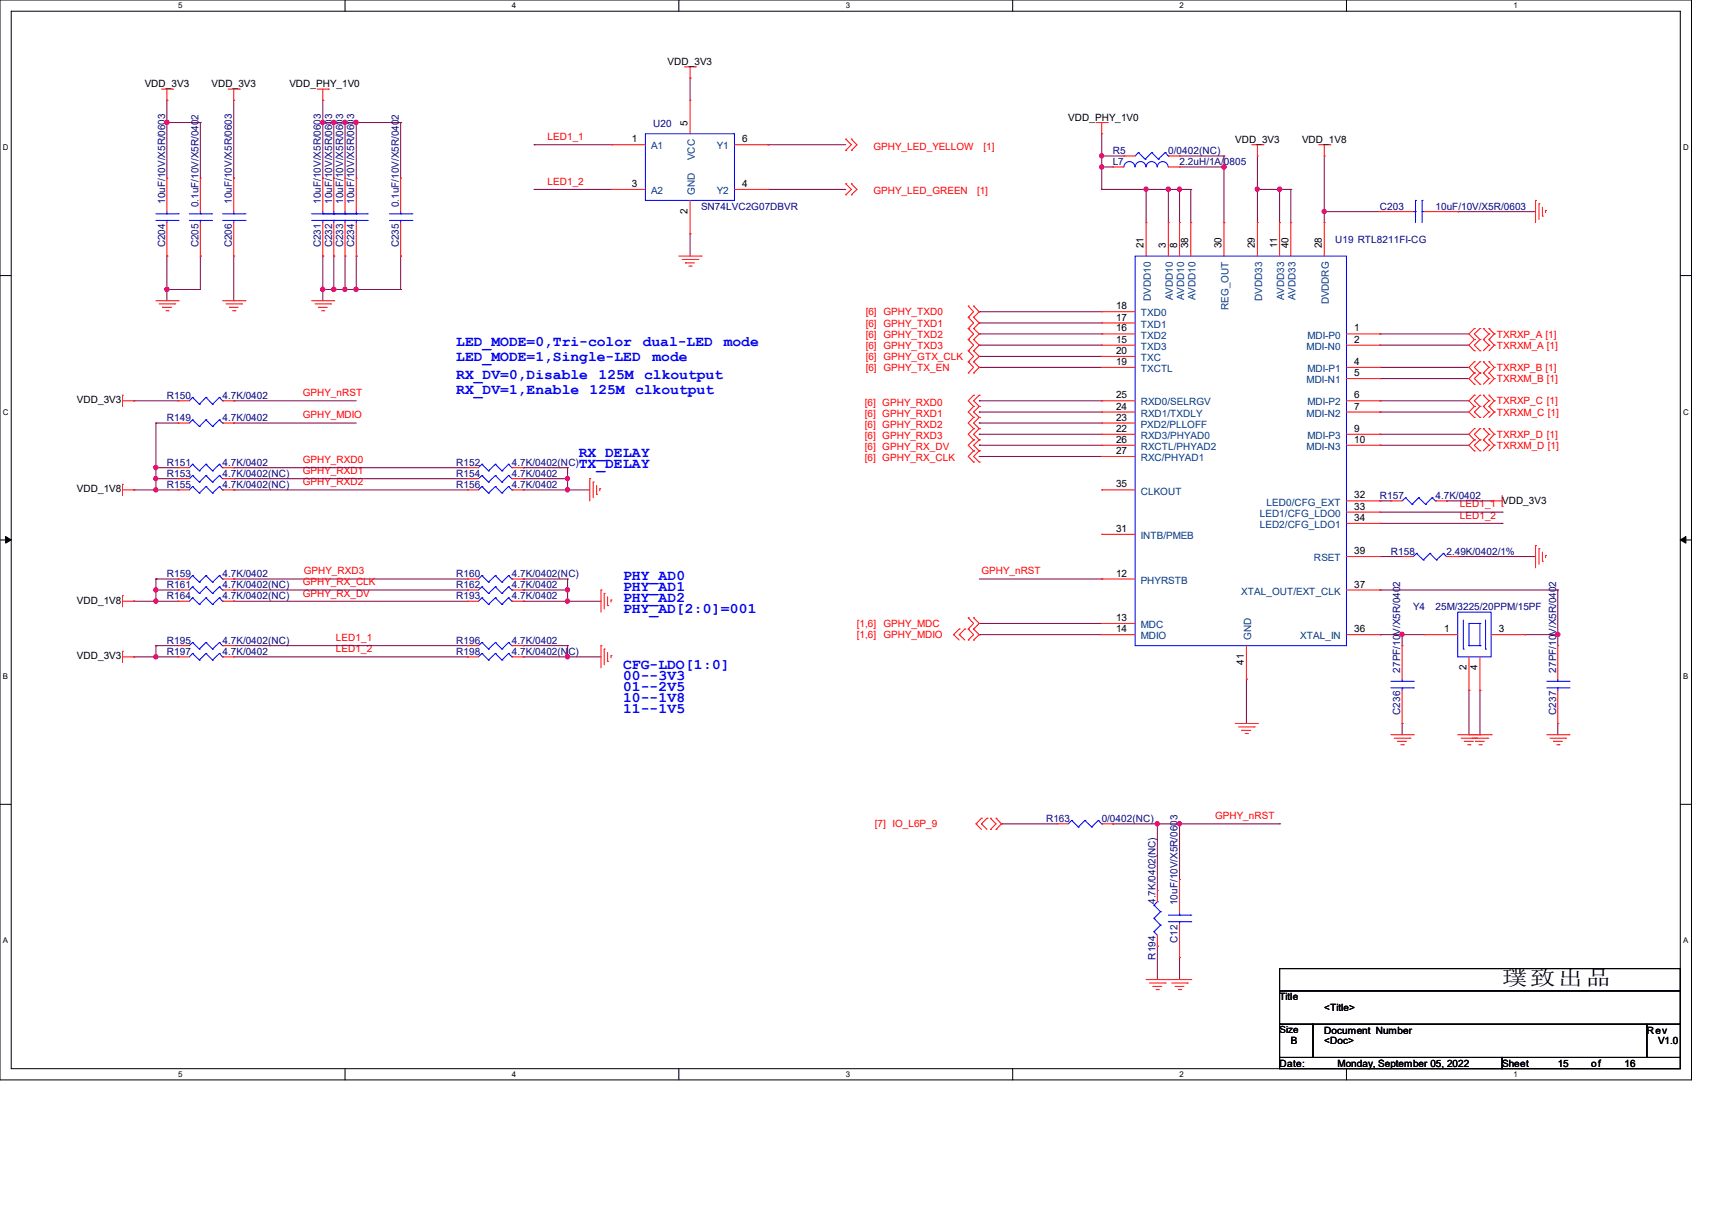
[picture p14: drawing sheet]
<svg xmlns="http://www.w3.org/2000/svg" width="297mm" height="210mm" viewBox="0 0 297 210" stroke-linecap="round" stroke-linejoin="round" font-family="sans-serif">
<defs><g id="words">
<text font-size="3.6" x="260.6" y="170.9">璞致出品</text>
<g font-size="2.5" fill="#00f">
<text x="79.2" y="60">LED_MODE=0,Tri-color</text>
<text x="111.5" y="60">dual-LED</text>
<text x="125.5" y="60">mode</text>
<text x="79.2" y="65.8">RX_DV=0,Disable</text>
<text x="79.2" y="62.5">LED_MODE=1,Single-LED</text>
<text x="103.9" y="65.8">125M clkoutput</text>
<text x="113.2" y="62.5">mode</text>
<text x="79.2" y="68.3">RX_DV=1,Enable</text>
<text x="102.3" y="68.3">125M clkoutput</text>
<text x="100.4" y="79.3">RX_DELAY</text>
<text x="100.4" y="81.2">TX_DELAY</text>
<text x="108.1" y="100.5">PHY_AD0</text>
<text x="108.1" y="106.3">PHY_AD[2:0]=001</text>
<text x="108.1" y="104.4">PHY_AD2</text>
<text x="108.1" y="102.5">PHY_AD1</text>
<text x="108.1" y="117.9">00--3V3</text>
<text x="108.1" y="119.8">01--2V5</text>
<text x="108.1" y="116">CFG-LDO[1:0]</text>
<text x="108.1" y="123.7">11--1V5</text>
<text x="108.1" y="121.8">10--1V8</text>
</g>
<g font-size="1.7">
<text x="115.8" y="11.3">VDD_3V3</text>
<text x="25.1" y="15.2">VDD_3V3</text>
<text x="36.7" y="15.2">VDD_3V3</text>
<text x="50.2" y="15.2">VDD_PHY_1V0</text>
<text x="119.3" y="21.8" transform="rotate(-90 119.3 21.8)">5</text>
<text x="185.3" y="20.9">VDD_PHY_1V0</text>
<text x="109.6" y="24.7">1</text>
<text x="128.8" y="24.7">6</text>
<text x="214.3" y="24.8">VDD_3V3</text>
<text x="225.9" y="24.8">VDD_1V8</text>
<text x="109.6" y="32.4">3</text>
<text x="128.8" y="32.4">4</text>
<text x="119.3" y="37.1" transform="rotate(-90 119.3 37.1)">2</text>
<text x="198.4" y="43.1" transform="rotate(-90 198.4 43.1)">21</text>
<text x="202.3" y="43.1" transform="rotate(-90 202.3 43.1)">3</text>
<text x="204.2" y="43.1" transform="rotate(-90 204.2 43.1)">8</text>
<text x="206.2" y="43.1" transform="rotate(-90 206.2 43.1)">38</text>
<text x="211.9" y="43.1" transform="rotate(-90 211.9 43.1)">30</text>
<text x="217.7" y="43.1" transform="rotate(-90 217.7 43.1)">29</text>
<text x="221.6" y="43.1" transform="rotate(-90 221.6 43.1)">11</text>
<text x="223.5" y="43.1" transform="rotate(-90 223.5 43.1)">40</text>
<text x="229.3" y="43.1" transform="rotate(-90 229.3 43.1)">28</text>
<text x="193.6" y="53.6">18</text>
<text x="193.6" y="55.6">17</text>
<text x="193.6" y="57.5">16</text>
<text x="193.6" y="59.4">15</text>
<text x="234.9" y="57.5">1</text>
<text x="234.9" y="59.4">2</text>
<text x="193.6" y="63.3">19</text>
<text x="193.6" y="61.4">20</text>
<text x="234.9" y="63.3">4</text>
<text x="234.9" y="65.2">5</text>
<text x="13.3" y="70">VDD_3V3</text>
<text x="193.6" y="69.1">25</text>
<text x="193.6" y="71">24</text>
<text x="234.9" y="69.1">6</text>
<text x="234.9" y="71">7</text>
<text x="193.6" y="72.9">23</text>
<text x="193.6" y="74.9">22</text>
<text x="193.6" y="76.8">26</text>
<text x="234.9" y="74.9">9</text>
<text x="234.9" y="76.8">10</text>
<text x="193.6" y="78.7">27</text>
<text x="13.3" y="85.4">VDD_1V8</text>
<text x="193.6" y="84.5">35</text>
<text x="234.9" y="86.4">32</text>
<text x="234.9" y="88.4">33</text>
<text x="260.6" y="87.3">VDD_3V3</text>
<text x="193.6" y="92.2">31</text>
<text x="234.9" y="90.3">34</text>
<text x="193.6" y="100">12</text>
<text x="234.9" y="101.9">37</text>
<text x="234.9" y="96.1">39</text>
<text x="13.3" y="104.7">VDD_1V8</text>
<text x="193.6" y="107.7">13</text>
<text x="193.6" y="109.6">14</text>
<text x="234.9" y="109.6">36</text>
<text x="250.6" y="109.6">1</text>
<text x="260" y="109.6">3</text>
<text x="13.3" y="114.3">VDD_3V3</text>
<text x="215.8" y="115.3" transform="rotate(-90 215.8 115.3)">41</text>
<text x="254.4" y="116.2" transform="rotate(-90 254.4 116.2)">2</text>
<text x="256.3" y="116.2" transform="rotate(-90 256.3 116.2)">4</text>
<text x="222" y="173.4">Title</text>
<text x="222" y="179.2">Size</text>
<text x="229.7" y="175.3">&lt;Title&gt;</text>
<text x="229.7" y="179.2">Document Number</text>
<text x="285.7" y="179.2">Rev</text>
<text x="222" y="185">Date:</text>
<text x="223.9" y="181.1">B</text>
<text x="229.7" y="181.1">&lt;Doc&gt;</text>
<text x="232.1" y="185">Monday, September 05, 2022</text>
<text x="260.6" y="185">Sheet</text>
<text x="270.2" y="185">15</text>
<text x="276.1" y="185">of</text>
<text x="281.8" y="185">16</text>
<text x="287.7" y="181.1">V1.0</text>
</g>
<g font-size="1.7" fill="#000080">
<text x="113.3" y="22.1">U20</text>
<text x="193" y="28.7">L7</text>
<text x="193" y="26.7">R5</text>
<text x="202.7" y="26.7">0/0402(NC)</text>
<text x="204.6" y="28.7">2.2uH/1A/0805</text>
<text x="28.7" y="35.4" transform="rotate(-90 28.7 35.4)">10uF/10V/X5R/0603</text>
<text x="34.5" y="35.9" transform="rotate(-90 34.5 35.9)">0.1uF/10V/X5R/0402</text>
<text x="40.2" y="35.4" transform="rotate(-90 40.2 35.4)">10uF/10V/X5R/0603</text>
<text x="55.7" y="35.4" transform="rotate(-90 55.7 35.4)">10uF/10V/X5R/0603</text>
<text x="57.6" y="35.4" transform="rotate(-90 57.6 35.4)">10uF/10V/X5R/0603</text>
<text x="59.5" y="35.4" transform="rotate(-90 59.5 35.4)">10uF/10V/X5R/0603</text>
<text x="61.5" y="35.4" transform="rotate(-90 61.5 35.4)">10uF/10V/X5R/0603</text>
<text x="69.2" y="35.9" transform="rotate(-90 69.2 35.9)">0.1uF/10V/X5R/0402</text>
<text x="121.6" y="36.4">SN74LVC2G07DBVR</text>
<text x="239.4" y="36.4">C203</text>
<text x="249" y="36.4">10uF/10V/X5R/0603</text>
<text x="28.7" y="42.9" transform="rotate(-90 28.7 42.9)">C204</text>
<text x="34.5" y="42.9" transform="rotate(-90 34.5 42.9)">C205</text>
<text x="40.2" y="42.9" transform="rotate(-90 40.2 42.9)">C206</text>
<text x="55.7" y="42.9" transform="rotate(-90 55.7 42.9)">C231</text>
<text x="57.6" y="42.9" transform="rotate(-90 57.6 42.9)">C232</text>
<text x="59.5" y="42.9" transform="rotate(-90 59.5 42.9)">C233</text>
<text x="61.5" y="42.9" transform="rotate(-90 61.5 42.9)">C234</text>
<text x="69.2" y="42.9" transform="rotate(-90 69.2 42.9)">C235</text>
<text x="231.6" y="42.2">U19 RTL8211FI-CG</text>
<text x="29" y="69.2">R150</text>
<text x="38.6" y="69.2">4.7K/0402</text>
<text x="29" y="73.1">R149</text>
<text x="38.6" y="73.1">4.7K/0402</text>
<text x="29" y="80.8">R151</text>
<text x="29" y="82.7">R153</text>
<text x="38.6" y="80.8">4.7K/0402</text>
<text x="38.6" y="82.7">4.7K/0402(NC)</text>
<text x="79.2" y="82.7">R154</text>
<text x="79.2" y="80.8">R152</text>
<text x="88.8" y="82.7">4.7K/0402</text>
<text x="88.8" y="80.8">4.7K/0402(NC)</text>
<text x="29" y="84.6">R155</text>
<text x="38.6" y="84.6">4.7K/0402(NC)</text>
<text x="79.2" y="84.6">R156</text>
<text x="88.8" y="84.6">4.7K/0402</text>
<text x="239.4" y="86.6">R157</text>
<text x="249" y="86.6">4.7K/0402</text>
<text x="29" y="100.1">R159</text>
<text x="38.6" y="100.1">4.7K/0402</text>
<text x="79.2" y="100.1">R160</text>
<text x="88.8" y="100.1">4.7K/0402(NC)</text>
<text x="241.3" y="96.2">R158</text>
<text x="250.9" y="96.2">2.49K/0402/1%</text>
<text x="29" y="102">R161</text>
<text x="29" y="103.9">R164</text>
<text x="38.6" y="102">4.7K/0402(NC)</text>
<text x="38.6" y="103.9">4.7K/0402(NC)</text>
<text x="79.2" y="103.9">R193</text>
<text x="79.2" y="102">R162</text>
<text x="88.8" y="103.9">4.7K/0402</text>
<text x="88.8" y="102">4.7K/0402</text>
<text x="245.2" y="105.9">Y4</text>
<text x="249" y="105.9">25M/3225/20PPM/15PF</text>
<text x="29" y="111.7">R195</text>
<text x="29" y="113.6">R197</text>
<text x="38.6" y="111.7">4.7K/0402(NC)</text>
<text x="38.6" y="113.6">4.7K/0402</text>
<text x="79.2" y="111.7">R196</text>
<text x="79.2" y="113.6">R198</text>
<text x="88.8" y="111.7">4.7K/0402</text>
<text x="88.8" y="113.6">4.7K/0402(NC)</text>
<text x="242.9" y="116.6" transform="rotate(-90 242.9 116.6)">27PF/10V/X5R/0402</text>
<text x="270" y="116.6" transform="rotate(-90 270 116.6)">27PF/10V/X5R/0402</text>
<text x="242.9" y="123.9" transform="rotate(-90 242.9 123.9)">C236</text>
<text x="270" y="123.9" transform="rotate(-90 270 123.9)">C237</text>
<text x="181.5" y="142.5">R163</text>
<text x="191.1" y="142.5">0/0402(NC)</text>
<text x="200.4" y="156.8" transform="rotate(-90 200.4 156.8)">4.7K/0402(NC)</text>
<text x="204.3" y="157" transform="rotate(-90 204.3 157)">10uF/10V/X5R/0603</text>
<text x="200.4" y="166.4" transform="rotate(-90 200.4 166.4)">R194</text>
<text x="204.3" y="163.5" transform="rotate(-90 204.3 163.5)">C12</text>
</g>
<g font-size="1.7" fill="#f00">
<text x="95" y="24.3">LED1_1</text>
<text x="151.6" y="25.9">GPHY_LED_YELLOW</text>
<text x="170.6" y="25.9">[1]</text>
<text x="95" y="32">LED1_2</text>
<text x="151.6" y="33.7">GPHY_LED_GREEN</text>
<text x="169.5" y="33.7">[1]</text>
<text x="150.2" y="54.7">[6] GPHY_TXD0</text>
<text x="150.2" y="56.6">[6] GPHY_TXD1</text>
<text x="150.2" y="58.6">[6] GPHY_TXD2</text>
<text x="259.7" y="58.6">TXRXP_A [1]</text>
<text x="150.2" y="62.4">[6] GPHY_GTX_CLK</text>
<text x="150.2" y="60.5">[6] GPHY_TXD3</text>
<text x="150.2" y="64.3">[6] GPHY_TX_EN</text>
<text x="259.7" y="60.5">TXRXM_A [1]</text>
<text x="259.7" y="64.3">TXRXP_B [1]</text>
<text x="52.5" y="68.7">GPHY_nRST</text>
<text x="150" y="70.4">[6] GPHY_RXD0</text>
<text x="259.7" y="66.3">TXRXM_B [1]</text>
<text x="259.7" y="70.1">TXRXP_C [1]</text>
<text x="52.5" y="72.6">GPHY_MDIO</text>
<text x="150" y="74.2">[6] GPHY_RXD2</text>
<text x="150" y="72.3">[6] GPHY_RXD1</text>
<text x="150" y="76.2">[6] GPHY_RXD3</text>
<text x="259.7" y="77.9">TXRXM_D [1]</text>
<text x="259.7" y="72.1">TXRXM_C [1]</text>
<text x="259.7" y="75.9">TXRXP_D [1]</text>
<text x="52.5" y="82.2">GPHY_RXD1</text>
<text x="52.5" y="80.3">GPHY_RXD0</text>
<text x="150" y="80">[6] GPHY_RX_CLK</text>
<text x="150" y="78.1">[6] GPHY_RX_DV</text>
<text x="52.5" y="84.2">GPHY_RXD2</text>
<text x="253.3" y="90">LED1_2</text>
<text x="253.3" y="88">LED1_1</text>
<text x="52.5" y="101.5">GPHY_RX_CLK</text>
<text x="52.7" y="99.6">GPHY_RXD3</text>
<text x="170.3" y="99.6">GPHY_nRST</text>
<text x="52.5" y="103.5">GPHY_RX_DV</text>
<text x="58.3" y="113.1">LED1_2</text>
<text x="58.3" y="111.2">LED1_1</text>
<text x="148.7" y="108.8">[1,6]</text>
<text x="148.7" y="110.7">[1,6]</text>
<text x="153.3" y="108.8">GPHY_MDC</text>
<text x="153.3" y="110.7">GPHY_MDIO</text>
<text x="151.8" y="143.5">[7] IO_L6P_9</text>
<text x="210.8" y="142.1">GPHY_nRST</text>
</g>
<g font-size="1.7" fill="#004080">
<text x="112.9" y="25.9">A1</text>
<text x="120.5" y="27.8" transform="rotate(-90 120.5 27.8)">VCC</text>
<text x="124.4" y="25.9">Y1</text>
<text x="112.9" y="33.7">A2</text>
<text x="120.5" y="33.8" transform="rotate(-90 120.5 33.8)">GND</text>
<text x="124.4" y="33.7">Y2</text>
<text x="199.6" y="52.2" transform="rotate(-90 199.6 52.2)">DVDD10</text>
<text x="203.5" y="52.1" transform="rotate(-90 203.5 52.1)">AVDD10</text>
<text x="205.4" y="52.1" transform="rotate(-90 205.4 52.1)">AVDD10</text>
<text x="207.4" y="52.1" transform="rotate(-90 207.4 52.1)">AVDD10</text>
<text x="213.1" y="53.7" transform="rotate(-90 213.1 53.7)">REG_OUT</text>
<text x="218.9" y="52.2" transform="rotate(-90 218.9 52.2)">DVDD33</text>
<text x="222.8" y="52.1" transform="rotate(-90 222.8 52.1)">AVDD33</text>
<text x="224.7" y="52.1" transform="rotate(-90 224.7 52.1)">AVDD33</text>
<text x="230.5" y="52.8" transform="rotate(-90 230.5 52.8)">DVDDRG</text>
<text x="197.9" y="54.9">TXD0</text>
<text x="197.9" y="56.8">TXD1</text>
<text x="197.9" y="58.7">TXD2</text>
<text x="226.8" y="58.7">MDI-P0</text>
<text x="197.9" y="60.7">TXD3</text>
<text x="197.9" y="64.5">TXCTL</text>
<text x="197.9" y="62.6">TXC</text>
<text x="226.7" y="60.7">MDI-N0</text>
<text x="226.8" y="64.5">MDI-P1</text>
<text x="197.9" y="70.3">RXD0/SELRGV</text>
<text x="226.7" y="66.5">MDI-N1</text>
<text x="226.8" y="70.3">MDI-P2</text>
<text x="197.9" y="72.3">RXD1/TXDLY</text>
<text x="197.9" y="74.2">PXD2/PLLOFF</text>
<text x="197.9" y="76.1">RXD3/PHYAD0</text>
<text x="226.7" y="72.3">MDI-N2</text>
<text x="226.8" y="76.1">MDI-P3</text>
<text x="197.9" y="78">RXCTL/PHYAD2</text>
<text x="197.9" y="80">RXC/PHYAD1</text>
<text x="226.7" y="78">MDI-N3</text>
<text x="197.9" y="85.8">CLKOUT</text>
<text x="218.6" y="89.6">LED1/CFG_LDO0</text>
<text x="219.7" y="87.7">LED0/CFG_EXT</text>
<text x="197.9" y="93.5">INTB/PMEB</text>
<text x="218.6" y="91.6">LED2/CFG_LDO1</text>
<text x="197.9" y="101.2">PHYRSTB</text>
<text x="228" y="97.3">RSET</text>
<text x="215.3" y="103.1">XTAL_OUT/EXT_CLK</text>
<text x="197.9" y="110.9">MDIO</text>
<text x="197.9" y="108.9">MDC</text>
<text x="217" y="111" transform="rotate(-90 217 111)">GND</text>
<text x="225.6" y="110.9">XTAL_IN</text>
</g>
<g font-size="1.4">
<text x="30.9" y="1.4">5</text>
<text x="88.8" y="1.4">4</text>
<text x="146.7" y="1.4">3</text>
<text x="204.6" y="1.4">2</text>
<text x="262.6" y="1.4">1</text>
<text x=".5" y="26.1">D</text>
<text x="292" y="26.1">D</text>
<text x=".5" y="71.9">C</text>
<text x="292" y="71.9">C</text>
<text x=".5" y="117.8">B</text>
<text x="292" y="117.8">B</text>
<text x=".5" y="163.6">A</text>
<text x="292" y="163.6">A</text>
<text x="30.9" y="186.8">5</text>
<text x="88.8" y="186.8">4</text>
<text x="146.7" y="186.8">3</text>
<text x="204.6" y="186.8">2</text>
<text x="262.6" y="186.8">1</text>
</g>
</g></defs>
<path d="M0 0h293.5v187.3h-293.5zM1.9 1.9h289.6v183.4h-289.6z" fill="none" stroke="#000" stroke-width=".17"/>
<g fill="#fff">
<path d="M30.9 .2h.8v1.5h-.8z"/>
<path d="M30.9 185.5h.8v1.6h-.8z"/>
</g>
<path d="M59.9 0v1.9M59.9 185.3v2" fill="none" stroke="#000" stroke-width=".17"/>
<g fill="#fff">
<path d="M88.8 .2h.8v1.5h-.8z"/>
<path d="M88.8 185.5h.8v1.6h-.8z"/>
</g>
<path d="M117.8 0v1.9M117.8 185.3v2" fill="none" stroke="#000" stroke-width=".17"/>
<g fill="#fff">
<path d="M146.7 .2h.8v1.5h-.8z"/>
<path d="M146.7 185.5h.8v1.6h-.8z"/>
</g>
<path d="M175.7 0v1.9M175.7 185.3v2" fill="none" stroke="#000" stroke-width=".17"/>
<g fill="#fff">
<path d="M204.6 .2h.8v1.5h-.8z"/>
<path d="M204.6 185.5h.8v1.6h-.8z"/>
</g>
<path d="M233.6 0v1.9M233.6 185.3v2" fill="none" stroke="#000" stroke-width=".17"/>
<g fill="#fff">
<path d="M262.6 .2h.7v1.5h-.7z"/>
<path d="M262.6 185.5h.7v1.6h-.7z"/>
<path d="M.5 24.8h1v1.6h-1z"/>
<path d="M292 24.8h1v1.6h-1z"/>
<path d="M.5 70.7h1v1.5h-1z"/>
<path d="M292 70.7h1v1.5h-1z"/>
</g>
<path d="M0 47.8h1.9M291.5 47.8h2" fill="none" stroke="#000" stroke-width=".17"/>
<g fill="#fff">
<path d="M.5 116.5h.9v1.6h-.9z"/>
<path d="M292 116.5h.9v1.6h-.9z"/>
</g>
<path d="M0 93.6h1.9M291.5 93.6h2" fill="none" stroke="#000" stroke-width=".17"/>
<path d="M1 93l.9 .6-.9 .6zM291.5 93.6l1-.6v1.2z" fill="#000" stroke="#000" stroke-width=".17"/>
<g fill="#fff">
<path d="M.5 162.4h.9v1.5h-.9z"/>
<path d="M292 162.4h.9v1.5h-.9z"/>
</g>
<path d="M0 139.5h1.9M291.5 139.5h2M222 168h69.5v3.8h-69.5zM222 171.8h69.5v5.8h-69.5zM222 177.6h5.8v5.8h-5.8zM227.8 177.6h57.9v5.8h-57.9zM285.7 177.6h5.8v5.8h-5.8zM222 183.4h38.6v1.9h-38.6zM260.6 183.4h30.9v1.9h-30.9z" fill="none" stroke="#000" stroke-width=".17"/>
<g fill="none" stroke="#800040" stroke-width=".17">
<path d="M29 17.4h.1M29 17.4v13.5M40.6 17.4v13.5M56 17.4h.1M56 17.4v13.5M119.7 13.5h.1M119.7 13.5v3.9M29 21.3h.1M29 21.3h5.8M34.8 21.3h.1M34.8 21.3v9.6M40.6 30.9h.1"/>
<path d="M56 21.3h.1M56 21.3h13.5M57.9 21.3h.1M57.9 21.3v9.6M59.9 21.3h.1M59.9 21.3v9.6M61.8 21.3h.1M61.8 21.3v9.6M69.5 21.3h.1M69.5 21.3v9.6M92.7 32.9h.1M92.7 25.1h.1"/>
<path d="M92.7 32.9h13.5M92.7 25.1h13.5M133.2 25.1h.1M133.2 32.9h.1M133.2 32.9h13.5M133.2 25.1h13.5M191.1 27.1h.1M191.1 32.9h.1M191.1 29h.1M191.1 32.9h15.5M191.1 23.2v9.7M191.1 27.1h3.9"/>
<path d="M191.1 29h1.9M198.8 32.9h.1M198.8 32.9v5.7M202.7 32.9h.1M202.7 32.9v5.7M204.6 32.9h.1M204.6 32.9v5.7M204.6 27.1h7.7M204.6 29h7.7M206.6 32.9h.1M206.6 32.9v5.7M212.3 38.6h.1"/>
<path d="M212.3 29h.1M212.3 27.1h.1M212.3 27.1v11.5M218.1 32.9h.1M218.1 32.9h5.8M218.1 27.1v11.5M222 32.9h.1M222 32.9v5.7M223.9 32.9h.1M223.9 32.9v5.7M229.7 36.7h.1M229.7 36.7h9.7"/>
<path d="M229.7 27.1v11.5M252.9 36.7h.1M252.9 36.7h13.5M29 50.2h.1M29 44.4h.1M29 44.4v7.8M34.8 44.4h.1M34.8 44.4v5.8h-5.8M40.6 52.2h.1M40.6 44.4v7.8M56 50.2h.1M56 44.4h.1"/>
<path d="M56 50.2h13.5M56 44.4v7.8M57.9 44.4h.1M57.9 44.4v5.8M59.9 50.2h.1M59.9 44.4h.1M59.9 44.4v5.8M61.8 50.2h.1M61.8 44.4h.1M61.8 44.4v5.8M69.5 44.4h.1M69.5 50.2h.1"/>
<path d="M69.5 44.4v5.8M119.7 40.6h.1M119.7 40.6v3.8M169.9 59.9h.1M169.9 54.1h.1M169.9 56h.1M169.9 57.9h.1M169.9 59.9h21.2M169.9 54.1h21.2M169.9 56h21.2M169.9 57.9h21.2M239.4 59.9h.1"/>
<path d="M239.4 57.9h.1M239.4 59.9h15.4M239.4 57.9h15.4M23.2 69.5h.1M23.2 69.5h7.7M27.1 73.4h.1M27.1 73.4v11.6M27.1 73.4h3.8M40.6 73.4h.1M40.6 69.5h.1M40.6 69.5h21.2M40.6 73.4h21.2"/>
<path d="M169.9 61.8h.1M169.9 75.3h.1M169.9 79.2h.1M169.9 71.5h.1M169.9 63.7h.1M169.9 73.4h.1M169.9 69.5h.1M169.9 77.2h.1M169.9 63.7h21.2M169.9 77.2h21.2M169.9 71.5h21.2M169.9 69.5h21.2"/>
<path d="M169.9 75.3h21.2M169.9 61.8h21.2M169.9 79.2h21.2M169.9 73.4h21.2M239.4 63.7h.1M239.4 77.2h.1M239.4 71.5h.1M239.4 69.5h.1M239.4 65.7h.1M239.4 75.3h.1M239.4 63.7h15.4M239.4 77.2h15.4"/>
<path d="M239.4 71.5h15.4M239.4 69.5h15.4M239.4 65.7h15.4M239.4 75.3h15.4M23.2 85h.1M23.2 85h7.7M27.1 81.1h.1M27.1 85h.1M27.1 83h.1M27.1 81.1h3.8M27.1 83h3.8M40.6 85h.1"/>
<path d="M40.6 83h.1M40.6 81.1h.1M40.6 85h40.5M40.6 81.1h40.5M40.6 83h40.5M90.8 81.1h.1M90.8 85h.1M90.8 83h.1M90.8 85h11.5M90.8 81.1h7.7M90.8 83h7.7M98.5 81.1h.1"/>
<path d="M98.5 83h.1M98.5 85h.1M98.5 81.1v3.9M239.4 96.5h.1M239.4 86.9h.1M239.4 96.5h3.8M239.4 86.9h1.9M239.4 90.8h21.2M239.4 88.8h21.2M251 86.9h.1M251 86.9h7.7M252.9 96.5h.1"/>
<path d="M252.9 96.5h13.5M260.6 90.8h.1M260.6 88.8h.1M23.2 113.9h.1M23.2 104.3h.1M23.2 113.9h7.7M23.2 104.3h7.7M27.1 112h.1M27.1 113.9h.1M27.1 100.4h.1M27.1 102.3h.1M27.1 104.3h.1"/>
<path d="M27.1 112h3.8M27.1 100.4v3.9M27.1 112v1.9M27.1 102.3h3.8M27.1 100.4h3.8M40.6 100.4h.1M40.6 104.3h.1M40.6 102.3h.1M40.6 113.9h40.5M40.6 112h40.5M40.6 104.3h40.5M40.6 102.3h40.5"/>
<path d="M40.6 100.4h40.5M81.1 113.9h.1M81.1 112h.1M90.8 113.9h.1M90.8 112h.1M90.8 104.3h.1M90.8 102.3h.1M90.8 100.4h.1M90.8 113.9h13.5M90.8 112h7.7M90.8 104.3h13.5M90.8 102.3h7.7"/>
<path d="M90.8 100.4h7.7M98.5 113.9h.1M98.5 112h.1M98.5 100.4h.1M98.5 104.3h.1M98.5 102.3h.1M98.5 100.4v3.9M98.5 112v1.9M169.9 108.1h.1M169.9 110.1h.1M169.9 100.4h21.2M169.9 110.1h21.2"/>
<path d="M169.9 108.1h21.2M191.1 100.4h.1M216.2 117.8h.1M216.2 117.8v7.7M239.4 110.1h.1M239.4 102.3h.1M239.4 102.3h30.9M239.4 110.1h7.7M243.2 110.1h.1M243.2 110.1v1.9M254.8 119.7h.1M254.8 119.7v7.7"/>
<path d="M256.8 119.7h.1M256.8 119.7v7.7M264.5 110.1h.1M264.5 110.1h5.8M270.3 102.3h.1M270.3 110.1h.1M270.3 102.3v9.7M243.2 125.5h.1M243.2 125.5v1.9M270.3 125.5h.1M270.3 125.5v1.9M173.7 142.9h.1"/>
<path d="M173.7 142.9h9.7M193 142.9h.1M193 142.9h29M200.8 142.9h.1M200.8 142.9v11.5M204.6 142.9h.1M204.6 142.9v9.6M222 142.9h.1M200.8 164.1h.1M200.8 164.1v5.8M204.6 166h.1M204.6 166v3.9"/>
</g>
<g fill="#f0f" stroke="#f0f" stroke-width=".17">
<circle cx="200.8" cy="142.9" r=".37"/>
<circle cx="98.4" cy="113.9" r=".37"/>
<circle cx="27" cy="113.9" r=".37"/>
<circle cx="202.7" cy="32.8" r=".38"/>
<circle cx="222" cy="32.8" r=".38"/>
<circle cx="218.1" cy="32.8" r=".37"/>
<circle cx="204.6" cy="32.8" r=".37"/>
<circle cx="191.1" cy="27" r=".37"/>
<circle cx="27" cy="81.1" r=".37"/>
<circle cx="27" cy="104.2" r=".37"/>
<circle cx="98.4" cy="84.9" r=".37"/>
<circle cx="98.4" cy="83" r=".37"/>
<circle cx="27" cy="84.9" r=".37"/>
<circle cx="27" cy="83" r=".37"/>
<circle cx="27" cy="102.3" r=".37"/>
<circle cx="98.4" cy="104.2" r=".37"/>
<circle cx="98.4" cy="102.3" r=".37"/>
<circle cx="57.9" cy="21.2" r=".38"/>
<circle cx="56" cy="50.2" r=".37"/>
<circle cx="56" cy="21.2" r=".37"/>
<circle cx="57.9" cy="50.2" r=".38"/>
<circle cx="243.2" cy="110" r=".37"/>
<circle cx="270.3" cy="110" r=".38"/>
<circle cx="29" cy="21.2" r=".38"/>
<circle cx="29" cy="50.2" r=".38"/>
<circle cx="59.8" cy="21.2" r=".37"/>
<circle cx="191.1" cy="29" r=".37"/>
<circle cx="198.8" cy="32.8" r=".37"/>
<circle cx="59.8" cy="50.2" r=".37"/>
<circle cx="212.3" cy="29" r=".38"/>
<circle cx="61.8" cy="21.2" r=".38"/>
<circle cx="61.8" cy="50.2" r=".38"/>
<circle cx="229.7" cy="36.7" r=".37"/>
<circle cx="204.6" cy="142.9" r=".37"/>
</g>
<g fill="none" stroke="#f00" stroke-width=".17">
<path d="M28 15.5h1.9M29 17.4h.1M29 15.5v1.9M29.9 15.5h.1M39.6 15.5h1.9M40.6 17.4h.1M40.6 15.5v1.9M41.5 15.5h.1M55 15.5h2M56 17.4h.1M56 15.5v1.9M57 15.5h.1"/>
<path d="M118.7 11.6h1.9M119.7 13.5h.1M119.7 17.4h.1M119.7 11.6v1.9M119.7 17.4v5.8M120.6 11.6h.1M29 30.9h.1M29 30.9v5.8M29 38.6v5.8M34.8 30.9h.1M34.8 30.9v5.8M34.8 38.6v5.8"/>
<path d="M40.6 30.9h.1M40.6 30.9v5.8M40.6 38.6v5.8M56 30.9h.1M56 30.9v5.8M56 38.6v5.8M57.9 30.9h.1M57.9 30.9v5.8M57.9 38.6v5.8M59.9 30.9h.1M59.9 30.9v5.8M59.9 38.6v5.8"/>
<path d="M61.8 30.9h.1M61.8 30.9v5.8M61.8 38.6v5.8M69.5 30.9h.1M69.5 30.9v5.8M69.5 38.6v5.8M106.2 25.1h.1M106.2 32.9h.1M106.2 25.1h5.8M106.2 32.9h5.8M119.7 34.8v5.8M127.4 25.1h5.8"/>
<path d="M127.4 32.9h5.8M133.2 32.9h.1M133.2 25.1h.1M146.7 31.9h.1M146.7 33.8h.1M146.7 24.1h.1M146.7 26.1h.1M146.7 31.9l1 1-1 .9M146.7 24.1l1 1-1 1M147.7 31.9h.1M147.7 33.8h.1M147.7 24.1h.1"/>
<path d="M147.7 26.1h.1M147.7 31.9l1 1-1 .9M147.7 24.1l1 1-1 1M190.2 21.3h1.9M191.1 23.2h.1M191.1 21.3v1.9M192.1 21.3h.1M193 29h.1M193 29h2M195 27.1h.1M195 27.1h1.9M198.8 38.6h.1"/>
<path d="M198.8 38.6v5.8M202.7 38.6h.1M202.7 38.6v5.8M202.7 29h1.9M202.7 27.1h1.9M204.6 38.6h.1M204.6 29h.1M204.6 27.1h.1M204.6 38.6v5.8M206.6 38.6h.1M206.6 38.6v5.8M212.3 38.6h.1"/>
<path d="M212.3 38.6v5.8M217.2 25.1h1.9M218.1 27.1h.1M218.1 38.6h.1M218.1 25.1v2M218.1 38.6v5.8M219.1 25.1h.1M222 38.6h.1M222 38.6v5.8M223.9 38.6h.1M223.9 38.6v5.8M228.8 25.1h1.9"/>
<path d="M229.7 27.1h.1M229.7 38.6h.1M229.7 25.1v2M229.7 38.6v5.8M230.7 25.1h.1M239.4 36.7h.1M239.4 36.7h5.8M247.1 36.7h5.8M252.9 36.7h.1M266.4 34.8h.1M266.4 34.8v3.8M267 35.3h.1"/>
<path d="M267 35.3v2.8M267.6 37.5h.1M267.6 35.9v1.6M268.1 36.5h.1M268.1 36.5v.4M27.1 52.2h3.8M27.6 52.7h2.7M28.2 53.3h.1M28.2 53.3h1.6M28.8 53.9h.4M29 44.4h.1M29.2 53.9h.1"/>
<path d="M30.3 52.7h.1M30.9 52.2h.1M34.8 44.4h.1M38.6 52.2h3.9M39.2 52.7h2.7M39.8 53.3h.1M39.8 53.3h1.5M40.3 53.9h.5M40.6 44.4h.1M40.8 53.9h.1M41.9 52.7h.1M42.5 52.2h.1"/>
<path d="M54.1 52.2h3.8M54.7 52.7h2.7M55.2 53.3h.1M55.2 53.3h1.6M55.8 53.9h.4M56 44.4h.1M56.2 53.9h.1M57.4 52.7h.1M57.9 52.2h.1M57.9 44.4h.1M59.9 44.4h.1M61.8 44.4h.1"/>
<path d="M69.5 44.4h.1M117.8 44.4h3.8M118.4 45h2.7M118.9 45.6h.1M118.9 45.6h1.6M119.5 46.1h.4M119.7 40.6h.1M119.9 46.1h.1M121.1 45h.1M121.6 44.4h.1M168 55h.1M168 53.1h.1"/>
<path d="M168 57h.1M168 58.9h.1M168 53.1l.9 1-.9 .9M168 55l.9 1-.9 1M168 57l.9 .9-.9 1M168 58.9l.9 1-.9 .9M168.9 53.1h.1M168.9 55h.1M168.9 57h.1M168.9 58.9h.1M168.9 53.1l1 1-1 .9M168.9 55l1 1-1 1"/>
<path d="M168.9 57l1 .9-1 1M168.9 58.9l1 1-1 .9M191.1 54.1h.1M191.1 56h.1M191.1 57.9h.1M191.1 59.9h.1M191.1 57.9h5.8M191.1 59.9h5.8M191.1 54.1h5.8M191.1 56h5.8M233.6 57.9h5.8M233.6 59.9h5.8"/>
<path d="M239.4 57.9h.1M239.4 59.9h.1M255.8 57h.1M255.8 58.9h.1M255.8 57l-1 .9 1 1M255.8 58.9l-1 1 1 .9M256.8 58.9h.1M256.8 57h.1M256.8 58.9l-1 1 1 .9M256.8 57l-1 .9 1 1M257.3 57h.1M257.3 58.9h.1"/>
<path d="M257.3 57l1 .9M257.3 58.9l1 1M258.3 57.9h.1M258.3 57h.1M258.3 59.9h.1M258.3 58.9h.1M258.3 57.9l-1 1M258.3 57l.9 .9M258.3 59.9l-1 .9M258.3 58.9l.9 1M259.2 57.9h.1M259.2 59.9h.1"/>
<path d="M259.2 57.9l-.9 1M259.2 59.9l-.9 .9M21.3 68.5h.1M21.3 68.5v2M21.3 69.5h1.9M23.2 69.5h.1M30.9 73.4h.1M30.9 69.5h.1M30.9 69.5h2M30.9 73.4h2M38.6 69.5h2M38.6 73.4h2"/>
<path d="M40.6 73.4h.1M40.6 69.5h.1M168 62.7h.1M168 60.8h.1M168 64.7h.1M168 60.8l.9 1-.9 .9M168 62.7l.9 1-.9 1M168.9 72.4h.1M168.9 74.3h.1M168.9 60.8h.1M168.9 62.7h.1M168.9 70.5h.1"/>
<path d="M168.9 64.7h.1M168.9 78.2h.1M168.9 76.3h.1M168.9 68.5h.1M168.9 72.4l-.9 1 .9 .9M168.9 60.8l1 1-1 .9M168.9 70.5l-.9 1 .9 .9M168.9 62.7l1 1-1 1M168.9 78.2l-.9 1 .9 .9M168.9 76.3l-.9 .9 .9 1M168.9 74.3l-.9 1 .9 1M168.9 68.5l-.9 1 .9 1"/>
<path d="M169.9 72.4h.1M169.9 74.3h.1M169.9 70.5h.1M169.9 78.2h.1M169.9 76.3h.1M169.9 68.5h.1M169.9 72.4l-1 1 1 .9M169.9 70.5l-1 1 1 .9M169.9 78.2l-1 1 1 .9M169.9 76.3l-1 .9 1 1M169.9 74.3l-1 1 1 1M169.9 68.5l-1 1 1 1"/>
<path d="M191.1 69.5h.1M191.1 71.5h.1M191.1 73.4h.1M191.1 75.3h.1M191.1 77.2h.1M191.1 79.2h.1M191.1 63.7h.1M191.1 61.8h.1M191.1 69.5h5.8M191.1 71.5h5.8M191.1 73.4h5.8M191.1 75.3h5.8"/>
<path d="M191.1 77.2h5.8M191.1 79.2h5.8M191.1 63.7h5.8M191.1 61.8h5.8M233.6 69.5h5.8M233.6 71.5h5.8M233.6 75.3h5.8M233.6 77.2h5.8M233.6 63.7h5.8M233.6 65.7h5.8M239.4 63.7h.1M239.4 65.7h.1"/>
<path d="M239.4 69.5h.1M239.4 71.5h.1M239.4 75.3h.1M239.4 77.2h.1M255.8 64.7h.1M255.8 66.6h.1M255.8 76.3h.1M255.8 78.2h.1M255.8 60.8h.1M255.8 62.7h.1M255.8 70.5h.1M255.8 72.4h.1"/>
<path d="M255.8 68.5h.1M255.8 74.3h.1M255.8 64.7l-1 1 1 .9M255.8 76.3l-1 .9 1 1M255.8 62.7l-1 1 1 1M255.8 70.5l-1 1 1 .9M255.8 68.5l-1 1 1 1M255.8 74.3l-1 1 1 1M256.8 66.6h.1M256.8 64.7h.1M256.8 78.2h.1M256.8 76.3h.1"/>
<path d="M256.8 60.8h.1M256.8 62.7h.1M256.8 72.4h.1M256.8 70.5h.1M256.8 68.5h.1M256.8 74.3h.1M256.8 64.7l-1 1 1 .9M256.8 76.3l-1 .9 1 1M256.8 62.7l-1 1 1 1M256.8 70.5l-1 1 1 .9M256.8 68.5l-1 1 1 1M256.8 74.3l-1 1 1 1"/>
<path d="M257.3 64.7h.1M257.3 76.3h.1M257.3 62.7h.1M257.3 70.5h.1M257.3 68.5h.1M257.3 74.3h.1M257.3 64.7l1 1M257.3 76.3l1 .9M257.3 62.7l1 1M257.3 70.5l1 1M257.3 68.5l1 1M257.3 74.3l1 1"/>
<path d="M258.3 65.7h.1M258.3 64.7h.1M258.3 77.2h.1M258.3 76.3h.1M258.3 63.7h.1M258.3 62.7h.1M258.3 71.5h.1M258.3 70.5h.1M258.3 69.5h.1M258.3 68.5h.1M258.3 75.3h.1M258.3 74.3h.1"/>
<path d="M258.3 65.7l-1 .9M258.3 64.7l.9 1M258.3 77.2l-1 1M258.3 76.3l.9 .9M258.3 63.7l-1 1M258.3 62.7l.9 1M258.3 71.5l-1 .9M258.3 70.5l.9 1M258.3 69.5l-1 1M258.3 68.5l.9 1M258.3 75.3l-1 1M258.3 74.3l.9 1"/>
<path d="M259.2 65.7h.1M259.2 77.2h.1M259.2 63.7h.1M259.2 71.5h.1M259.2 69.5h.1M259.2 75.3h.1M259.2 65.7l-.9 .9M259.2 77.2l-.9 1M259.2 63.7l-.9 1M259.2 71.5l-.9 .9M259.2 69.5l-.9 1M259.2 75.3l-.9 1"/>
<path d="M21.3 84h.1M21.3 85h1.9M21.3 84v1.9M23.2 85h.1M30.9 85h.1M30.9 81.1h.1M30.9 83h.1M30.9 85h2M30.9 83h2M30.9 81.1h2M38.6 85h2M38.6 83h2"/>
<path d="M38.6 81.1h2M40.6 85h.1M40.6 81.1h.1M40.6 83h.1M81.1 85h.1M81.1 83h.1M81.1 81.1h.1M81.1 85h1.9M81.1 83h1.9M81.1 81.1h1.9M88.8 85h2M88.8 83h2"/>
<path d="M88.8 81.1h2M90.8 85h.1M90.8 83h.1M90.8 81.1h.1M102.3 83h.1M102.3 83v3.9M102.9 83.6h.1M102.9 83.6v2.7M103.5 85.7h.1M103.5 84.2v1.5M104.1 84.8h.1M104.1 84.8v.3"/>
<path d="M168.9 80.1h.1M169.9 80.1h.1M191.1 92.7h.1M191.1 85h.1M191.1 85h5.8M191.1 92.7h5.8M233.6 86.9h5.8M233.6 88.8h5.8M233.6 90.8h5.8M233.6 96.5h5.8M239.4 86.9h.1M239.4 88.8h.1"/>
<path d="M239.4 90.8h.1M239.4 96.5h.1M241.3 86.9h.1M241.3 86.9h1.9M243.2 96.5h.1M243.2 96.5h2M249 86.9h2M251 86.9h.1M251 96.5h1.9M252.9 96.5h.1M258.7 86.9h.1M258.7 86.9h1.9"/>
<path d="M260.6 87.8h.1M260.6 85.9v1.9M266.4 94.6h.1M266.4 94.6v3.9M267 95.2h.1M267 95.2v2.7M267.6 97.3h.1M267.6 95.8v1.5M268.1 96.4h.1M268.1 96.4v.3M21.3 103.3h.1M21.3 112.9h.1"/>
<path d="M21.3 103.3v1.9M21.3 112.9v2M21.3 104.3h1.9M21.3 113.9h1.9M23.2 104.3h.1M23.2 113.9h.1M30.9 102.3h.1M30.9 112h.1M30.9 104.3h.1M30.9 100.4h.1M30.9 113.9h.1M30.9 104.3h2"/>
<path d="M30.9 113.9h2M30.9 112h2M30.9 100.4h2M30.9 102.3h2M38.6 104.3h2M38.6 113.9h2M38.6 112h2M38.6 100.4h2M38.6 102.3h2M40.6 102.3h.1M40.6 112h.1M40.6 104.3h.1"/>
<path d="M40.6 100.4h.1M40.6 113.9h.1M81.1 112h.1M81.1 100.4h.1M81.1 104.3h.1M81.1 102.3h.1M81.1 113.9h.1M81.1 104.3h1.9M81.1 113.9h1.9M81.1 112h1.9M81.1 100.4h1.9M81.1 102.3h1.9"/>
<path d="M88.8 104.3h2M88.8 113.9h2M88.8 112h2M88.8 100.4h2M88.8 102.3h2M90.8 112h.1M90.8 100.4h.1M90.8 104.3h.1M90.8 102.3h.1M90.8 113.9h.1M104.3 102.3h.1M104.3 112h.1"/>
<path d="M104.3 102.3v3.9M104.3 112v3.8M104.8 102.9h.1M104.8 112.6h.1M104.8 102.9v2.7M104.8 112.6v2.7M105.4 105h.1M105.4 114.7h.1M105.4 103.5v1.5M105.4 113.2v1.5M106 104.1h.1M106 113.7h.1"/>
<path d="M106 104.1v.3M106 113.7v.4M165.4 110.1h.1M165.4 110.1l1 .9M166.4 110.1h.1M166.4 109.1h.1M166.4 110.1l1 .9M166.4 109.1l-1 1M167.4 109.1h.1M167.4 109.1l-1 1M168 109.1h.1M168 107.1h.1"/>
<path d="M168 111h.1M168 107.1l.9 1-.9 1M168 109.1l.9 1-.9 .9M168.9 107.1h.1M168.9 109.1h.1M168.9 111h.1M168.9 107.1l1 1-1 1M168.9 109.1l1 1-1 .9M191.1 110.1h.1M191.1 108.1h.1M191.1 100.4h.1M191.1 110.1h5.8"/>
<path d="M191.1 108.1h5.8M191.1 100.4h5.8M216.2 117.8h.1M216.2 112v5.8M233.6 110.1h5.8M233.6 102.3h5.8M239.4 110.1h.1M239.4 102.3h.1M243.2 112h.1M243.2 112v5.8M243.2 119.7v5.8M247.1 110.1h.1"/>
<path d="M247.1 110.1h5.8M254.8 119.7h.1M254.8 113.9v5.8M256.8 119.7h.1M256.8 113.9v5.8M258.7 110.1h5.8M264.5 110.1h.1M270.3 112h.1M270.3 112v5.8M270.3 119.7v5.8M214.3 125.5h3.8M214.9 126.1h2.7"/>
<path d="M215.4 126.7h.1M215.4 126.7h1.6M216 127.2h.4M216.4 127.2h.1M217.6 126.1h.1M218.1 125.5h.1M241.3 127.4h3.9M241.9 128h2.7M242.5 128.6h.1M242.5 128.6h1.5M243 129.2h.5M243.2 125.5h.1"/>
<path d="M243.5 129.2h.1M244.6 128h.1M245.2 127.4h.1M252.9 127.4h5.8M253.5 128h4.6M254 128.6h.1M254 128.6h1.6M254.6 129.2h.4M255 129.2h.1M256 128.6h.1M256 128.6h1.5M256.2 128h.1"/>
<path d="M256.6 129.2h.4M256.8 127.4h.1M257 129.2h.1M258.1 128h.1M258.7 127.4h.1M268.4 127.4h3.8M268.9 128h2.7M269.5 128.6h.1M269.5 128.6h1.6M270.1 129.2h.4M270.3 125.5h.1M270.5 129.2h.1"/>
<path d="M271.6 128h.1M272.2 127.4h.1M169.3 142.9h.1M169.3 142.9l1 .9M170.3 142.9h.1M170.3 141.9h.1M170.3 142.9l.9 .9M170.3 141.9l-1 1M171.2 141.9h.1M171.2 141.9l-.9 1M171.8 143.8h.1M171.8 141.9h.1"/>
<path d="M171.8 141.9l1 1-1 .9M172.8 141.9h.1M172.8 143.8h.1M172.8 141.9l.9 1-.9 .9M183.4 142.9h.1M183.4 142.9h1.9M191.1 142.9h1.9M193 142.9h.1M200.8 154.4h.1M200.8 154.4v2M204.6 152.5h.1M204.6 152.5v5.8"/>
<path d="M198.8 169.9h7.8M199.4 170.5h2.7M200 171.1h.1M200 171.1h1.5M200.6 171.6h.4M200.8 164.1h.1M200.8 162.2v1.9M201 171.6h.1M202.1 170.5h.1M202.7 169.9h.1M203.3 170.5h2.7M203.9 171.1h.1"/>
<path d="M203.9 171.1h1.5M204.4 171.6h.5M204.6 166h.1M204.6 160.2v5.8M204.9 171.6h.1M206 170.5h.1M206.6 169.9h.1"/>
</g>
<g fill="none" stroke="#00f" stroke-width=".17">
<path d="M27.1 38.2h3.8M27.1 37.1h3.8M29 38.2h.1M29 37.1h.1M29 36.7v.4M29 38.2v.4M30.9 38.2h.1M30.9 37.1h.1M32.9 38.2h3.8M32.9 37.1h3.8M34.8 38.2h.1M34.8 37.1h.1"/>
<path d="M34.8 36.7v.4M34.8 38.2v.4M36.7 38.2h.1M36.7 37.1h.1M38.6 38.2h3.9M38.6 37.1h3.9M40.6 38.2h.1M40.6 37.1h.1M40.6 36.7v.4M40.6 38.2v.4M42.5 38.2h.1M42.5 37.1h.1"/>
<path d="M54.1 38.2h9.6M54.1 37.1h9.6M56 38.2h.1M56 37.1h.1M56 36.7v.4M56 38.2v.4M57.9 38.2h.1M57.9 37.1h.1M57.9 36.7v.4M57.9 38.2v.4M59.9 38.2h.1M59.9 37.1h.1"/>
<path d="M59.9 36.7v.4M59.9 38.2v.4M61.8 38.2h.1M61.8 37.1h.1M61.8 36.7v.4M61.8 38.2v.4M63.7 38.2h.1M63.7 37.1h.1M67.6 38.2h3.9M67.6 37.1h3.9M69.5 38.2h.1M69.5 37.1h.1"/>
<path d="M69.5 36.7v.4M69.5 38.2v.4M71.5 38.2h.1M71.5 37.1h.1M112 23.2h15.4v11.6h-15.4zM195 29a.95 .95 0 0 1 .9-1 .95 .95 0 0 1 1 1M196.9 29a.93 .93 0 0 1 1-1 .93 .93 0 0 1 .9 1M197.5 26.5h.1M197.5 26.5l-.6 .6M197.5 26.5l1.2 1.1M198.7 27.6h.1M198.8 29a.95 .95 0 0 1 1-1 .95 .95 0 0 1 .9 1"/>
<path d="M199.8 26.5h.1M199.8 26.5l-1.1 1.1M199.8 26.5l1.2 1.1M200.8 29a.93 .93 0 0 1 .9-1 .93 .93 0 0 1 .9 1M201 27.6h.1M202.1 26.5h.1M202.1 26.5l-1.1 1.1M202.1 26.5l.6 .6M202.7 27.1h.1M245.2 36.7h.4M245.6 34.8h.1M245.6 36.7h.1"/>
<path d="M245.6 34.8v3.8M246.7 34.8h.1M246.7 36.7h.1M246.7 34.8v3.8M246.7 36.7h.4M196.9 44.4h36.7v67.6h-36.7zM33.4 72.8h.1M33.4 68.9h.1M33.4 72.8l-.5 .6M33.4 72.8l1.2 1.2M33.4 68.9l-.5 .6M33.4 68.9l1.2 1.2"/>
<path d="M34.6 74h.1M34.6 70.1h.1M35.7 72.8h.1M35.7 68.9h.1M35.7 72.8l-1.1 1.2M35.7 72.8l1.2 1.2M35.7 68.9l-1.1 1.2M35.7 68.9l1.2 1.2M36.9 74h.1M36.9 70.1h.1M38.1 72.8h.1M38.1 68.9h.1"/>
<path d="M38.1 72.8l-1.2 1.2M38.1 72.8l.5 .6M38.1 68.9l-1.2 1.2M38.1 68.9l.5 .6M38.6 73.4h.1M38.6 69.5h.1M33.4 84.4h.1M33.4 80.5h.1M33.4 99.8h.1M33.4 82.5h.1M33.4 84.4l-.5 .6M33.4 84.4l1.2 1.1"/>
<path d="M33.4 80.5l-.5 .6M33.4 80.5l1.2 1.2M33.4 99.8l-.5 .6M33.4 99.8l1.2 1.2M33.4 82.5l-.5 .5M33.4 82.5l1.2 1.1M34.6 85.5h.1M34.6 81.7h.1M34.6 83.6h.1M35.7 84.4h.1M35.7 80.5h.1M35.7 99.8h.1"/>
<path d="M35.7 82.5h.1M35.7 84.4l-1.1 1.1M35.7 84.4l1.2 1.1M35.7 80.5l-1.1 1.2M35.7 80.5l1.2 1.2M35.7 99.8l-1.1 1.2M35.7 99.8l1.2 1.2M35.7 82.5l-1.1 1.1M35.7 82.5l1.2 1.1M36.9 85.5h.1M36.9 81.7h.1M36.9 83.6h.1"/>
<path d="M38.1 84.4h.1M38.1 80.5h.1M38.1 99.8h.1M38.1 82.5h.1M38.1 84.4l-1.2 1.1M38.1 84.4l.5 .6M38.1 80.5l-1.2 1.2M38.1 80.5l.5 .6M38.1 99.8l-1.2 1.2M38.1 99.8l.5 .6M38.1 82.5l-1.2 1.1M38.1 82.5l.5 .5"/>
<path d="M38.6 85h.1M38.6 81.1h.1M38.6 83h.1M83.6 84.4h.1M83.6 99.8h.1M83.6 82.5h.1M83.6 80.5h.1M83.6 84.4l-.6 .6M83.6 84.4l1.2 1.1M83.6 99.8l-.6 .6M83.6 99.8l1.2 1.2M83.6 82.5l-.6 .5"/>
<path d="M83.6 82.5l1.2 1.1M83.6 80.5l-.6 .6M83.6 80.5l1.2 1.2M84.8 85.5h.1M84.8 83.6h.1M84.8 81.7h.1M85.9 84.4h.1M85.9 99.8h.1M85.9 82.5h.1M85.9 80.5h.1M85.9 84.4l-1.1 1.1M85.9 84.4l1.2 1.1"/>
<path d="M85.9 99.8l-1.1 1.2M85.9 99.8l1.2 1.2M85.9 82.5l-1.1 1.1M85.9 82.5l1.2 1.1M85.9 80.5l-1.1 1.2M85.9 80.5l1.2 1.2M87.1 85.5h.1M87.1 83.6h.1M87.1 81.7h.1M88.2 84.4h.1M88.2 99.8h.1M88.2 82.5h.1"/>
<path d="M88.2 80.5h.1M88.2 84.4l-1.1 1.1M88.2 84.4l.6 .6M88.2 99.8l-1.1 1.2M88.2 99.8l.6 .6M88.2 82.5l-1.1 1.1M88.2 82.5l.6 .5M88.2 80.5l-1.1 1.2M88.2 80.5l.6 .6M88.8 85h.1M88.8 83h.1M88.8 81.1h.1"/>
<path d="M243.8 86.3h.1M243.8 86.3l-.6 .6M243.8 86.3l1.2 1.2M245 87.5h.1M245.7 96h.1M245.7 96l-.5 .5M245.7 96l1.2 1.1M246.1 86.3h.1M246.1 86.3l-1.1 1.2M246.1 86.3l1.2 1.2M246.9 97.1h.1M247.3 87.5h.1"/>
<path d="M248.1 96h.1M248.1 96l-1.2 1.1M248.1 96l1.1 1.1M248.5 86.3h.1M248.5 86.3l-1.2 1.2M248.5 86.3l.5 .6M249 86.9h.1M249.2 97.1h.1M250.4 96h.1M250.4 96l-1.2 1.1M250.4 96l.6 .5M251 96.5h.1"/>
<path d="M33.4 101.8h.1M33.4 111.4h.1M33.4 103.7h.1M33.4 113.3h.1M33.4 101.8l-.5 .5M33.4 101.8l1.2 1.1M33.4 111.4l-.5 .6M33.4 111.4l1.2 1.2M33.4 103.7l-.5 .6M33.4 103.7l1.2 1.1M33.4 113.3l-.5 .6M33.4 113.3l1.2 1.2"/>
<path d="M34.6 102.9h.1M34.6 112.6h.1M34.6 104.8h.1M34.6 101h.1M34.6 114.5h.1M35.7 101.8h.1M35.7 111.4h.1M35.7 103.7h.1M35.7 113.3h.1M35.7 101.8l-1.1 1.1M35.7 101.8l1.2 1.1M35.7 111.4l-1.1 1.2"/>
<path d="M35.7 111.4l1.2 1.2M35.7 103.7l-1.1 1.1M35.7 103.7l1.2 1.1M35.7 113.3l-1.1 1.2M35.7 113.3l1.2 1.2M36.9 102.9h.1M36.9 112.6h.1M36.9 104.8h.1M36.9 101h.1M36.9 114.5h.1M38.1 101.8h.1M38.1 111.4h.1"/>
<path d="M38.1 103.7h.1M38.1 113.3h.1M38.1 101.8l-1.2 1.1M38.1 101.8l.5 .5M38.1 111.4l-1.2 1.2M38.1 111.4l.5 .6M38.1 103.7l-1.2 1.1M38.1 103.7l.5 .6M38.1 113.3l-1.2 1.2M38.1 113.3l.5 .6M38.6 102.3h.1M38.6 112h.1"/>
<path d="M38.6 104.3h.1M38.6 100.4h.1M38.6 113.9h.1M83.6 111.4h.1M83.6 103.7h.1M83.6 101.8h.1M83.6 113.3h.1M83.6 111.4l-.6 .6M83.6 111.4l1.2 1.2M83.6 103.7l-.6 .6M83.6 103.7l1.2 1.1M83.6 101.8l-.6 .5"/>
<path d="M83.6 101.8l1.2 1.1M83.6 113.3l-.6 .6M83.6 113.3l1.2 1.2M84.8 112.6h.1M84.8 101h.1M84.8 104.8h.1M84.8 102.9h.1M84.8 114.5h.1M85.9 111.4h.1M85.9 103.7h.1M85.9 101.8h.1M85.9 113.3h.1"/>
<path d="M85.9 111.4l-1.1 1.2M85.9 111.4l1.2 1.2M85.9 103.7l-1.1 1.1M85.9 103.7l1.2 1.1M85.9 101.8l-1.1 1.1M85.9 101.8l1.2 1.1M85.9 113.3l-1.1 1.2M85.9 113.3l1.2 1.2M87.1 112.6h.1M87.1 101h.1M87.1 104.8h.1M87.1 102.9h.1"/>
<path d="M87.1 114.5h.1M88.2 111.4h.1M88.2 103.7h.1M88.2 101.8h.1M88.2 113.3h.1M88.2 111.4l-1.1 1.2M88.2 111.4l.6 .6M88.2 103.7l-1.1 1.1M88.2 103.7l.6 .6M88.2 101.8l-1.1 1.1M88.2 101.8l.6 .5M88.2 113.3l-1.1 1.2"/>
<path d="M88.2 113.3l.6 .6M88.8 112h.1M88.8 100.4h.1M88.8 104.3h.1M88.8 102.3h.1M88.8 113.9h.1M241.3 119.3h3.9M241.3 118.2h3.9M243.2 119.3h.1M243.2 118.2h.1M243.2 117.8v.4M243.2 119.3v.4"/>
<path d="M245.2 119.3h.1M245.2 118.2h.1M252.9 106.2h5.8v7.7h-5.8zM253.9 112.6h.1M253.9 107.5v5.1M254.8 112h.1M254.8 112h2M256.8 108.1h.1M256.8 112h.1M256.8 108.1h-2v3.9M256.8 108.1v3.9M257.7 112.6h.1"/>
<path d="M257.7 107.5v5.1M268.4 119.3h3.8M268.4 118.2h3.8M270.3 119.3h.1M270.3 118.2h.1M270.3 117.8v.4M270.3 119.3v.4M272.2 119.3h.1M272.2 118.2h.1M185.9 142.3h.1M185.9 142.3l-.6 .6M185.9 142.3l1.2 1.1"/>
<path d="M187.1 143.4h.1M188.2 142.3h.1M188.2 142.3l-1.1 1.1M188.2 142.3l1.2 1.1M189.4 143.4h.1M190.5 142.3h.1M190.5 142.3l-1.1 1.1M190.5 142.3l.6 .6M191.1 142.9h.1M200.2 159.3h.1M200.2 157h.1M200.2 159.3l1.1 1.1"/>
<path d="M200.2 157l1.1 1.1M200.8 156.4h.1M200.8 156.4l-.6 .6M201.3 158.1h.1M201.3 158.1l-1.1 1.2M202.7 159.9h3.9M202.7 158.7h3.9M204.6 159.9h.1M204.6 158.7h.1M204.6 158.3v.4M204.6 159.9v.3M206.6 159.9h.1"/>
<path d="M206.6 158.7h.1M200.2 161.6h.1M200.2 161.6l.6 .6M201.3 160.4h.1M201.3 160.4l-1.1 1.2"/>
</g>
<use href="#words"/>
</svg>
